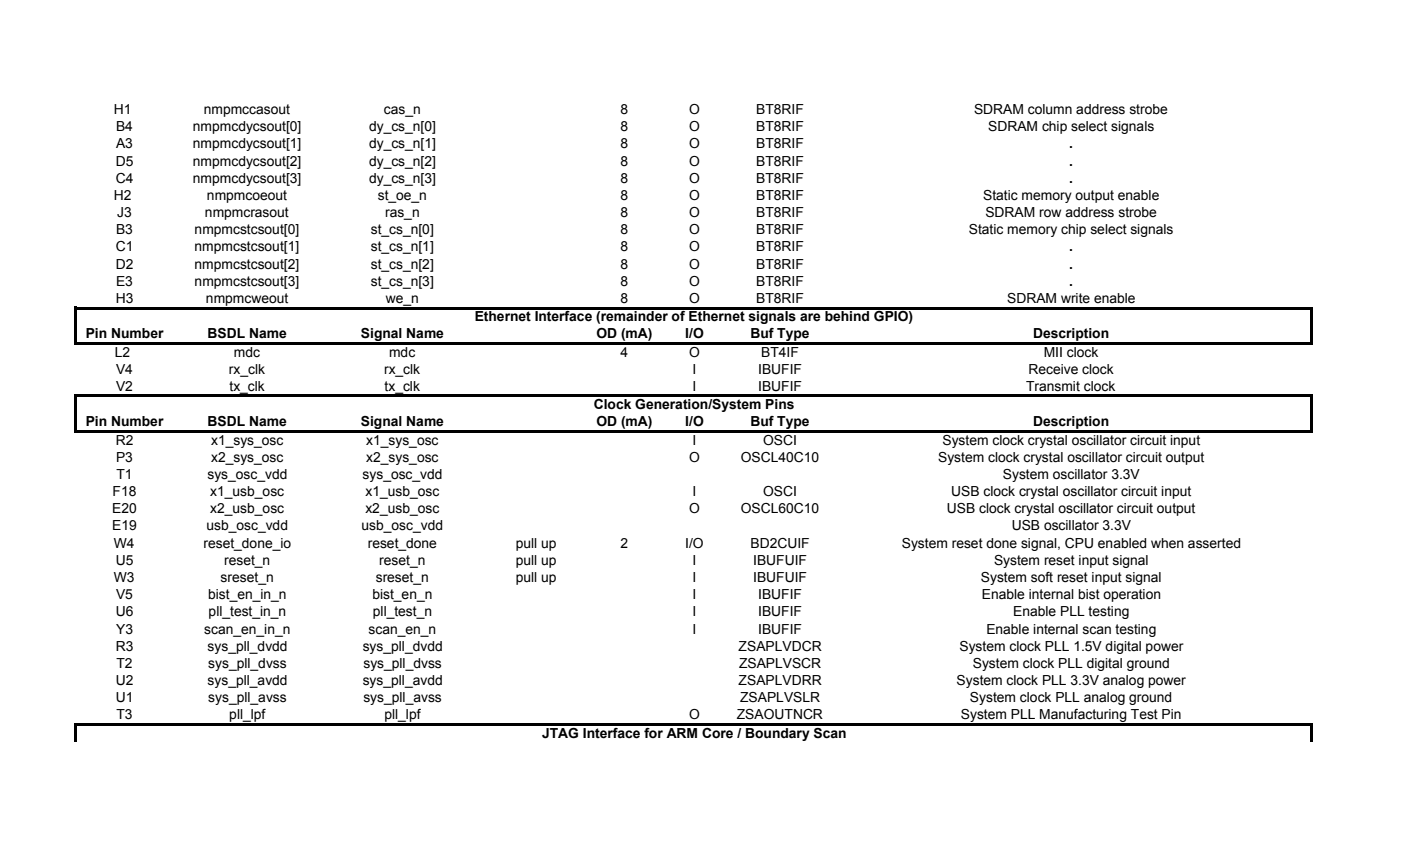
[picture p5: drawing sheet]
<svg xmlns="http://www.w3.org/2000/svg" width="356mm" height="216mm" viewBox="0 0 356 216" stroke-linecap="round" stroke-linejoin="round" font-family="sans-serif">
<defs><g id="words">
<g font-size="3.5">
<text x="28.9" y="28.9">H1</text>
<text x="51.7" y="28.9">nmpmccasout</text>
<text x="97.4" y="28.9">cas_n</text>
<text x="157.5" y="28.9">8</text>
<text x="174.9" y="28.9">O</text>
<text x="191.9" y="28.9">BT8RIF</text>
<text x="247.2" y="28.9">SDRAM column address strobe</text>
<text x="29.5" y="33.3">B4</text>
<text x="49" y="33.3">nmpmcdycsout[0]</text>
<text x="93.7" y="33.3">dy_cs_n[0]</text>
<text x="157.5" y="33.3">8</text>
<text x="174.9" y="33.3">O</text>
<text x="191.9" y="33.3">BT8RIF</text>
<text x="250.8" y="33.3">SDRAM chip select signals</text>
<text x="29.4" y="42">D5</text>
<text x="29.5" y="37.6">A3</text>
<text x="49" y="42">nmpmcdycsout[2]</text>
<text x="49" y="37.6">nmpmcdycsout[1]</text>
<text x="93.7" y="42">dy_cs_n[2]</text>
<text x="93.7" y="37.6">dy_cs_n[1]</text>
<text x="157.5" y="42">8</text>
<text x="157.5" y="37.6">8</text>
<text x="174.9" y="42">O</text>
<text x="174.9" y="37.6">O</text>
<text x="191.9" y="42">BT8RIF</text>
<text x="191.9" y="37.6">BT8RIF</text>
<text x="271.4" y="37.6">.</text>
<text x="271.4" y="42">.</text>
<text x="29.4" y="46.4">C4</text>
<text x="49" y="46.4">nmpmcdycsout[3]</text>
<text x="93.7" y="46.4">dy_cs_n[3]</text>
<text x="157.5" y="46.4">8</text>
<text x="174.9" y="46.4">O</text>
<text x="191.9" y="46.4">BT8RIF</text>
<text x="271.4" y="46.4">.</text>
<text x="28.9" y="50.7">H2</text>
<text x="52.5" y="50.7">nmpmcoeout</text>
<text x="95.9" y="50.7">st_oe_n</text>
<text x="157.5" y="50.7">8</text>
<text x="174.9" y="50.7">O</text>
<text x="191.9" y="50.7">BT8RIF</text>
<text x="249.6" y="50.7">Static memory output enable</text>
<text x="29.5" y="59.4">B3</text>
<text x="29.8" y="55.1">J3</text>
<text x="49.4" y="59.4">nmpmcstcsout[0]</text>
<text x="52" y="55.1">nmpmcrasout</text>
<text x="94.1" y="59.4">st_cs_n[0]</text>
<text x="97.7" y="55.1">ras_n</text>
<text x="157.5" y="55.1">8</text>
<text x="157.5" y="59.4">8</text>
<text x="174.9" y="55.1">O</text>
<text x="174.9" y="59.4">O</text>
<text x="191.9" y="55.1">BT8RIF</text>
<text x="191.9" y="59.4">BT8RIF</text>
<text x="245.9" y="59.4">Static memory chip select signals</text>
<text x="250.1" y="55.1">SDRAM row address strobe</text>
<text x="29.4" y="63.8">C1</text>
<text x="49.4" y="63.8">nmpmcstcsout[1]</text>
<text x="94.1" y="63.8">st_cs_n[1]</text>
<text x="157.5" y="63.8">8</text>
<text x="174.9" y="63.8">O</text>
<text x="191.9" y="63.8">BT8RIF</text>
<text x="271.4" y="63.8">.</text>
<text x="29.4" y="68.2">D2</text>
<text x="49.4" y="68.2">nmpmcstcsout[2]</text>
<text x="94.1" y="68.2">st_cs_n[2]</text>
<text x="157.5" y="68.2">8</text>
<text x="174.9" y="68.2">O</text>
<text x="191.9" y="68.2">BT8RIF</text>
<text x="271.4" y="68.2">.</text>
<text x="29.4" y="76.8">H3</text>
<text x="29.5" y="72.5">E3</text>
<text x="49.4" y="72.5">nmpmcstcsout[3]</text>
<text x="52.3" y="76.8">nmpmcweout</text>
<text x="94.1" y="72.5">st_cs_n[3]</text>
<text x="98" y="76.8">we_n</text>
<text x="157.5" y="76.8">8</text>
<text x="157.5" y="72.5">8</text>
<text x="174.9" y="76.8">O</text>
<text x="174.9" y="72.5">O</text>
<text x="191.9" y="76.8">BT8RIF</text>
<text x="191.9" y="72.5">BT8RIF</text>
<text x="255.6" y="76.8">SDRAM write enable</text>
<text x="271.4" y="72.5">.</text>
<text x="120.5" y="81.5">Ethernet Interface (remainder of Ethernet signals are behind GPIO)</text>
<text x="21.8" y="85.8">Pin Number</text>
<text x="52.7" y="85.8">BSDL Name</text>
<text x="91.6" y="85.8">Signal Name</text>
<text x="151.4" y="85.8">OD (mA)</text>
<text x="173.9" y="85.8">I/O</text>
<text x="190.5" y="85.8">Buf Type</text>
<text x="262.2" y="85.8">Description</text>
<text x="29.2" y="90.5">L2</text>
<text x="29.5" y="94.8">V4</text>
<text x="58.1" y="94.8">rx_clk</text>
<text x="59.4" y="90.5">mdc</text>
<text x="97.5" y="94.8">rx_clk</text>
<text x="98.8" y="90.5">mdc</text>
<text x="157.5" y="90.5">4</text>
<text x="174.9" y="90.5">O</text>
<text x="175.8" y="94.8">I</text>
<text x="192.4" y="94.8">IBUFIF</text>
<text x="193.2" y="90.5">BT4IF</text>
<text x="261" y="94.8">Receive clock</text>
<text x="264.9" y="90.5">MII clock</text>
<text x="29.5" y="99.1">V2</text>
<text x="58.2" y="99.1">tx_clk</text>
<text x="97.6" y="99.1">tx_clk</text>
<text x="175.8" y="99.1">I</text>
<text x="192.4" y="99.1">IBUFIF</text>
<text x="260.4" y="99.1">Transmit clock</text>
<text x="150.7" y="103.8">Clock Generation/System Pins</text>
<text x="21.8" y="108.1">Pin Number</text>
<text x="29.4" y="112.8">R2</text>
<text x="52.7" y="108.1">BSDL Name</text>
<text x="53.6" y="112.8">x1_sys_osc</text>
<text x="91.6" y="108.1">Signal Name</text>
<text x="93" y="112.8">x1_sys_osc</text>
<text x="151.4" y="108.1">OD (mA)</text>
<text x="173.9" y="108.1">I/O</text>
<text x="175.8" y="112.8">I</text>
<text x="190.5" y="108.1">Buf Type</text>
<text x="193.7" y="112.8">OSCI</text>
<text x="239.2" y="112.8">System clock crystal oscillator circuit input</text>
<text x="262.2" y="108.1">Description</text>
<text x="29.5" y="117.1">P3</text>
<text x="53.6" y="117.1">x2_sys_osc</text>
<text x="93" y="117.1">x2_sys_osc</text>
<text x="174.9" y="117.1">O</text>
<text x="188" y="117.1">OSCL40C10</text>
<text x="238.1" y="117.1">System clock crystal oscillator circuit output</text>
<text x="28.6" y="125.9">F18</text>
<text x="29.5" y="121.5">T1</text>
<text x="52.7" y="121.5">sys_osc_vdd</text>
<text x="53.4" y="125.9">x1_usb_osc</text>
<text x="92" y="121.5">sys_osc_vdd</text>
<text x="92.7" y="125.9">x1_usb_osc</text>
<text x="175.8" y="125.9">I</text>
<text x="193.7" y="125.9">OSCI</text>
<text x="241.5" y="125.9">USB clock crystal oscillator circuit input</text>
<text x="254.6" y="121.5">System oscillator 3.3V</text>
<text x="28.5" y="130.2">E20</text>
<text x="53.4" y="130.2">x2_usb_osc</text>
<text x="92.7" y="130.2">x2_usb_osc</text>
<text x="174.9" y="130.2">O</text>
<text x="188" y="130.2">OSCL60C10</text>
<text x="240.4" y="130.2">USB clock crystal oscillator circuit output</text>
<text x="28.5" y="134.6">E19</text>
<text x="52.4" y="134.6">usb_osc_vdd</text>
<text x="91.8" y="134.6">usb_osc_vdd</text>
<text x="256.8" y="134.6">USB oscillator 3.3V</text>
<text x="28.9" y="138.9">W4</text>
<text x="29.4" y="143.3">U5</text>
<text x="51.6" y="138.9">reset_done_io</text>
<text x="56.9" y="143.3">reset_n</text>
<text x="93.3" y="138.9">reset_done</text>
<text x="96.3" y="143.3">reset_n</text>
<text x="130.9" y="138.9">pull up</text>
<text x="130.9" y="143.3">pull up</text>
<text x="157.5" y="138.9">2</text>
<text x="173.9" y="138.9">I/O</text>
<text x="175.8" y="143.3">I</text>
<text x="190.5" y="138.9">BD2CUIF</text>
<text x="191.2" y="143.3">IBUFUIF</text>
<text x="228.9" y="138.9">System reset done signal, CPU enabled when asserted</text>
<text x="252.3" y="143.3">System reset input signal</text>
<text x="28.9" y="147.7">W3</text>
<text x="56" y="147.7">sreset_n</text>
<text x="95.4" y="147.7">sreset_n</text>
<text x="130.9" y="147.7">pull up</text>
<text x="175.8" y="147.7">I</text>
<text x="191.2" y="147.7">IBUFUIF</text>
<text x="249" y="147.7">System soft reset input signal</text>
<text x="29.5" y="152">V5</text>
<text x="52.8" y="152">bist_en_in_n</text>
<text x="94.5" y="152">bist_en_n</text>
<text x="175.8" y="152">I</text>
<text x="192.4" y="152">IBUFIF</text>
<text x="249.2" y="152">Enable internal bist operation</text>
<text x="29.4" y="156.4">U6</text>
<text x="29.5" y="160.7">Y3</text>
<text x="51.9" y="160.7">scan_en_in_n</text>
<text x="53" y="156.4">pll_test_in_n</text>
<text x="93.6" y="160.7">scan_en_n</text>
<text x="94.7" y="156.4">pll_test_n</text>
<text x="175.8" y="160.7">I</text>
<text x="175.8" y="156.4">I</text>
<text x="192.4" y="160.7">IBUFIF</text>
<text x="192.4" y="156.4">IBUFIF</text>
<text x="250.4" y="160.7">Enable internal scan testing</text>
<text x="257.2" y="156.4">Enable PLL testing</text>
<text x="29.4" y="165.1">R3</text>
<text x="52.7" y="165.1">sys_pll_dvdd</text>
<text x="92.1" y="165.1">sys_pll_dvdd</text>
<text x="187.5" y="165.1">ZSAPLVDCR</text>
<text x="243.5" y="165.1">System clock PLL 1.5V digital power</text>
<text x="29.4" y="173.8">U2</text>
<text x="29.5" y="169.5">T2</text>
<text x="52.7" y="173.8">sys_pll_avdd</text>
<text x="52.9" y="169.5">sys_pll_dvss</text>
<text x="92.1" y="173.8">sys_pll_avdd</text>
<text x="92.2" y="169.5">sys_pll_dvss</text>
<text x="187.5" y="173.8">ZSAPLVDRR</text>
<text x="187.6" y="169.5">ZSAPLVSCR</text>
<text x="242.8" y="173.8">System clock PLL 3.3V analog power</text>
<text x="246.9" y="169.5">System clock PLL digital ground</text>
<text x="29.4" y="178.2">U1</text>
<text x="52.9" y="178.2">sys_pll_avss</text>
<text x="92.2" y="178.2">sys_pll_avss</text>
<text x="187.9" y="178.2">ZSAPLVSLR</text>
<text x="246.2" y="178.2">System clock PLL analog ground</text>
<text x="29.5" y="182.5">T3</text>
<text x="58.2" y="182.5">pll_lpf</text>
<text x="97.6" y="182.5">pll_lpf</text>
<text x="174.9" y="182.5">O</text>
<text x="187" y="182.5">ZSAOUTNCR</text>
<text x="243.9" y="182.5">System PLL Manufacturing Test Pin</text>
<text x="137.6" y="187.2">JTAG Interface for ARM Core / Boundary Scan</text>
</g>
</g></defs>
<path d="M18.9 77.8h.7v9.7h-.7zM332.4 78.5h.7v9h-.7zM19.6 77.8h313.5v.7h-313.5zM19.6 86.8h313.5v.7h-313.5zM18.9 100.1h.7v9.7h-.7zM332.4 100.8h.7v9h-.7zM19.6 100.1h313.5v.7h-313.5zM19.6 109.1h313.5v.7h-313.5zM18.9 183.5h.7v4.7h-.7zM332.4 184.1h.7v4.1h-.7zM19.6 183.5h313.5v.6h-313.5z" fill="#000"/>
<use href="#words"/>
</svg>
